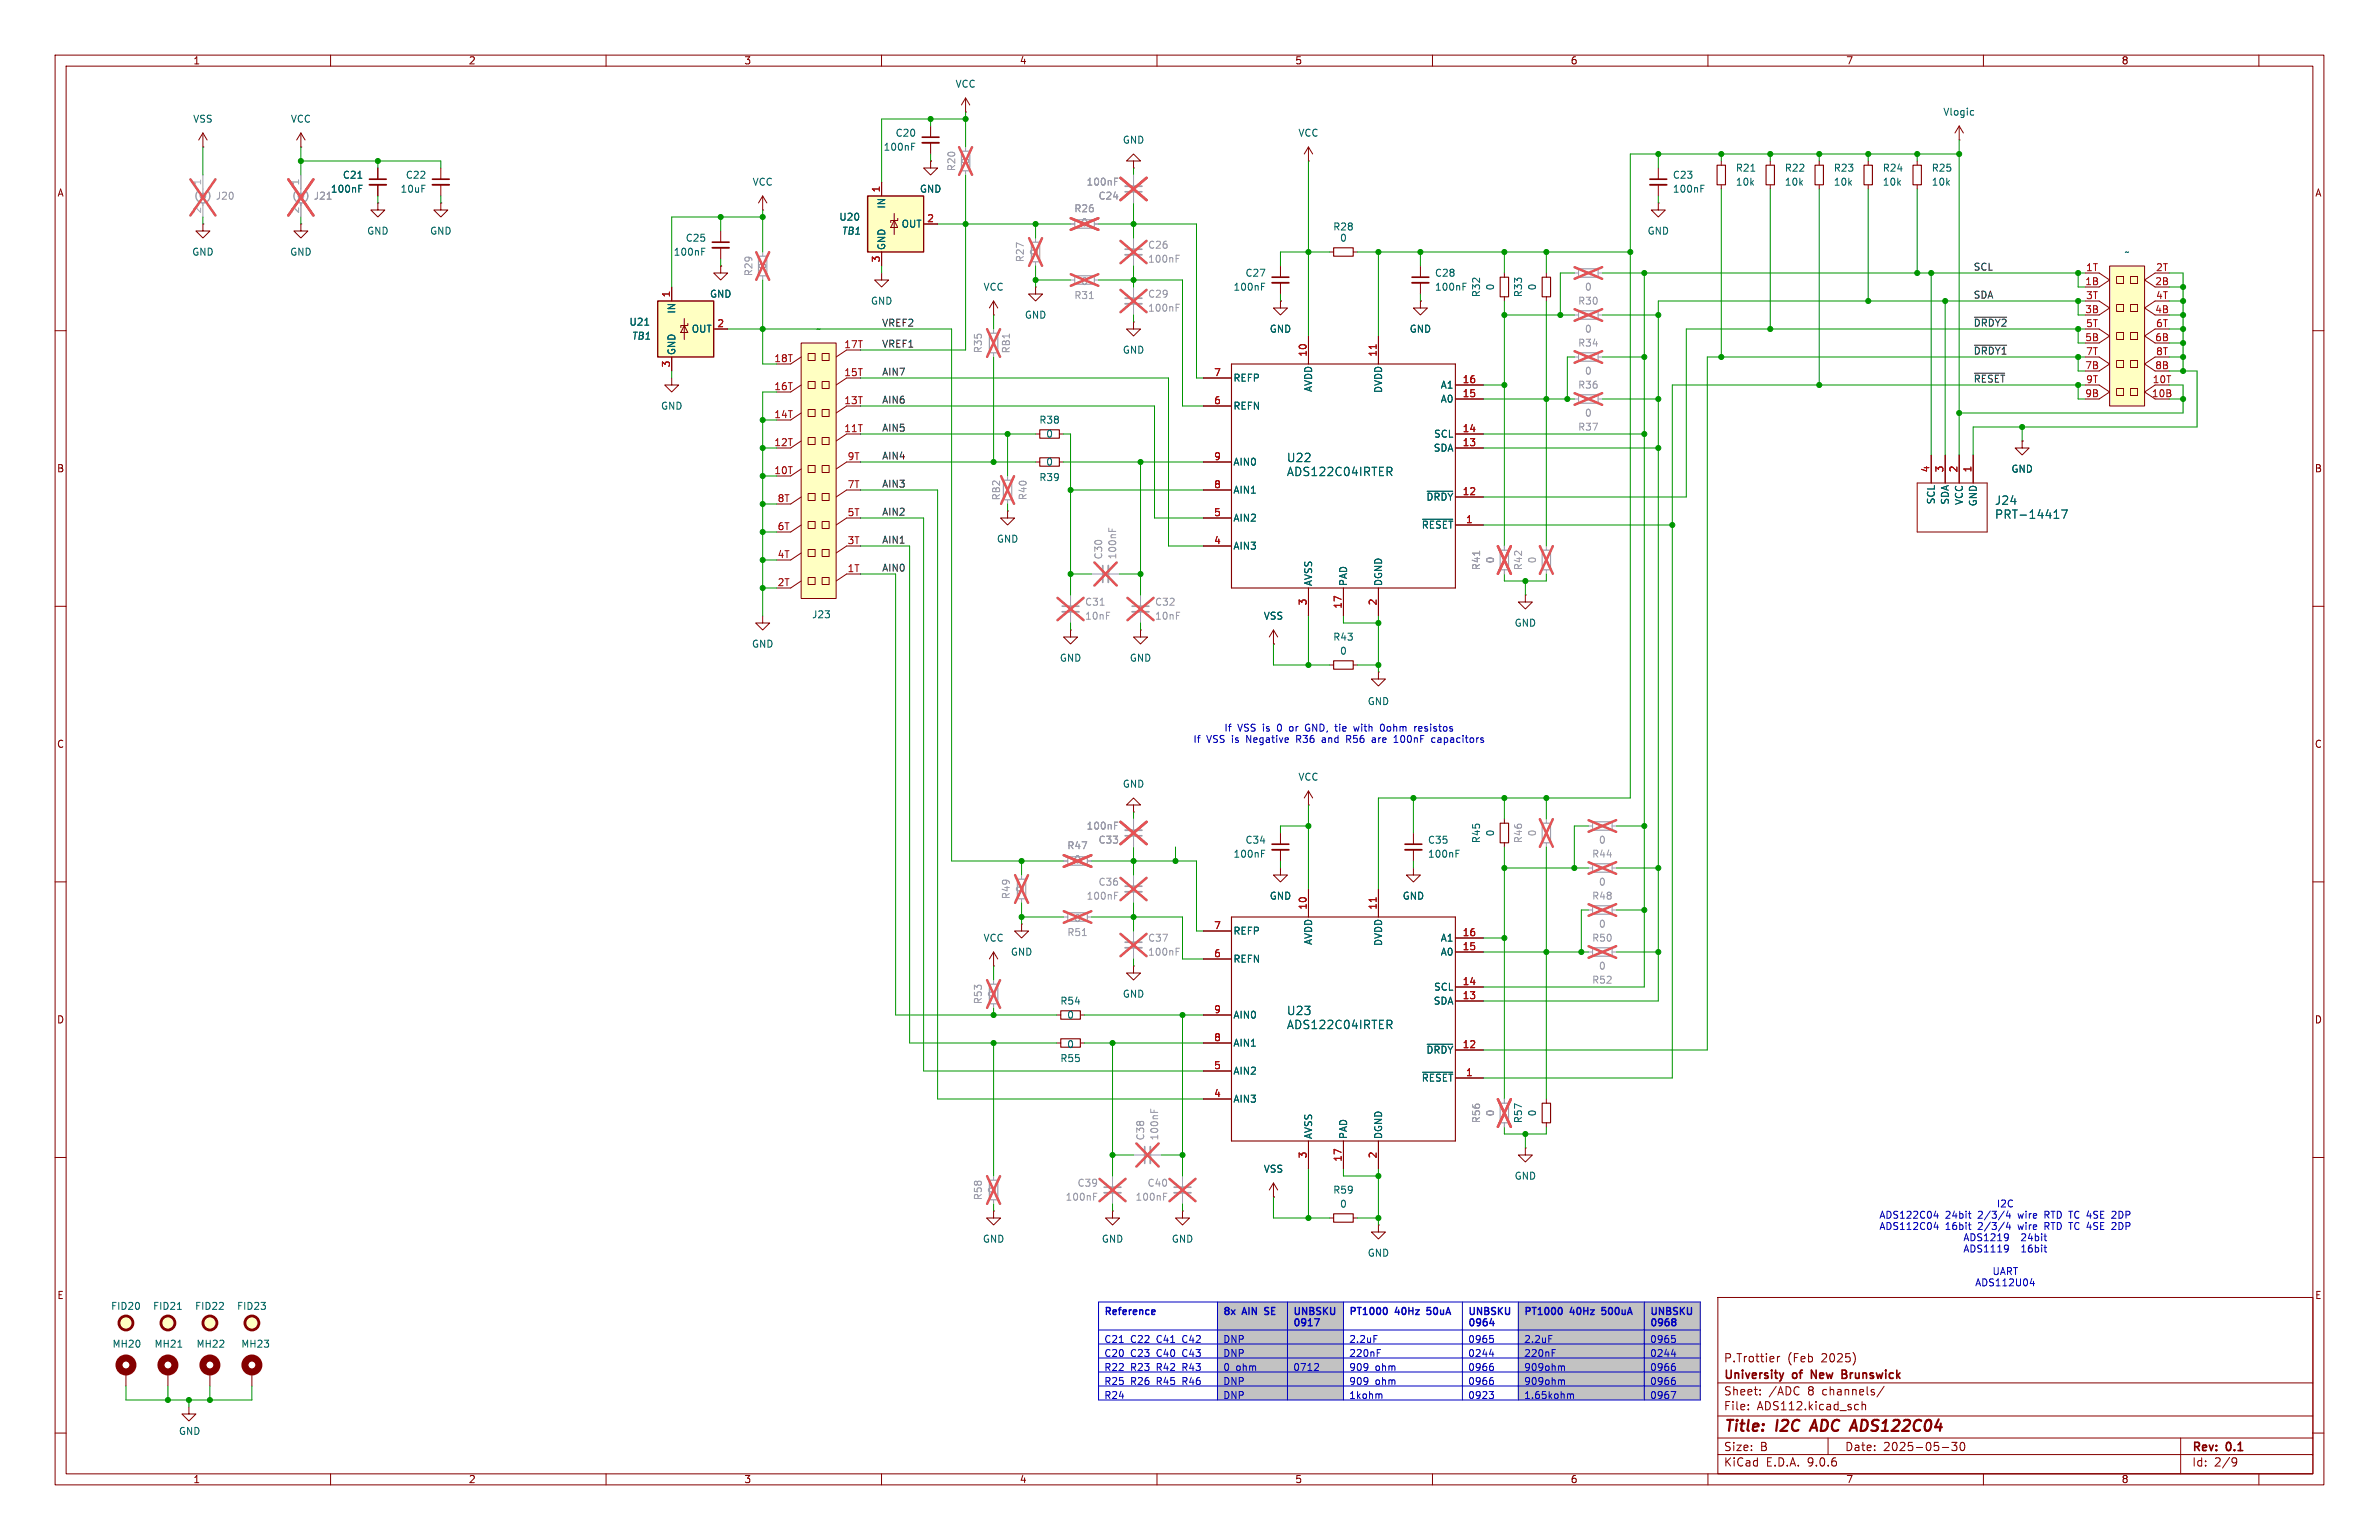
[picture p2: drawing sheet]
<svg xmlns="http://www.w3.org/2000/svg" width="432mm" height="279mm" viewBox="0 0 432 279" stroke-linecap="round" stroke-linejoin="round" font-family="sans-serif">
<defs><g id="words">
<g font-size="2.8" fill="#840000">
<text x="312.8" y="260.3">Title:</text>
<text x="322.5" y="260.3">I2C</text>
<text x="329.6" y="260.3">ADC ADS122C04</text>
</g>
<g font-size="2.1" fill="#006464">
<text x="233.5" y="84">U22</text>
<text x="233.5" y="86.6">ADS122C04IRTER</text>
<text x="362" y="91.8">J24</text>
<text x="362" y="94.3">PRT-14417</text>
<text x="233.5" y="184.4">U23</text>
<text x="233.5" y="186.9">ADS122C04IRTER</text>
</g>
<g font-size="2.1" fill="#840000">
<text x="312.8" y="250.6">University</text>
<text x="312.8" y="247.4">P.Trottier</text>
<text x="324.4" y="247.4">(Feb</text>
<text x="325.5" y="250.6">of</text>
<text x="329.4" y="250.6">New</text>
<text x="330.6" y="247.4">2025)</text>
<text x="335.6" y="250.6">Brunswick</text>
<text x="312.8" y="256.1">File:</text>
<text x="312.8" y="253.4">Sheet:</text>
<text x="318.9" y="256.1">ADS112.kicad_sch</text>
<text x="321" y="253.4">/ADC</text>
<text x="328.2" y="253.4">8</text>
<text x="330.9" y="253.4">channels/</text>
<text x="312.8" y="263.5">Size:</text>
<text x="319.5" y="263.5">B</text>
<text x="334.8" y="263.5">Date:</text>
<text x="341.8" y="263.5">2025-05-30</text>
<text x="397.8" y="263.7">Rev:</text>
<text x="404.2" y="263.7">0.1</text>
<text x="312.8" y="266.3">KiCad</text>
<text x="320.5" y="266.3">E.D.A.</text>
<text x="328.1" y="266.3">9.0.6</text>
<text x="397.8" y="266.3">Id:</text>
<text x="401.9" y="266.3">2/9</text>
</g>
<g font-size="1.8" fill="#840000">
<text x="35" y="11.9">1</text>
<text x="85" y="11.9">2</text>
<text x="135" y="11.9">3</text>
<text x="185" y="11.9">4</text>
<text x="235" y="11.9">5</text>
<text x="285" y="11.9">6</text>
<text x="335" y="11.9">7</text>
<text x="385" y="11.9">8</text>
<text x="10.3" y="35.9">A</text>
<text x="420.1" y="35.9">A</text>
<text x="10.3" y="85.9">B</text>
<text x="420.1" y="85.9">B</text>
<text x="10.3" y="135.9">C</text>
<text x="420.1" y="135.9">C</text>
<text x="10.3" y="185.9">D</text>
<text x="420.1" y="185.9">D</text>
<text x="10.3" y="235.9">E</text>
<text x="420.1" y="235.9">E</text>
<text x="35" y="269.3">1</text>
<text x="85" y="269.3">2</text>
<text x="135" y="269.3">3</text>
<text x="185" y="269.3">4</text>
<text x="235" y="269.3">5</text>
<text x="285" y="269.3">6</text>
<text x="335" y="269.3">7</text>
<text x="385" y="269.3">8</text>
</g>
<g font-size="1.8" fill="#006464">
<text x="173.3" y="16.1">VCC</text>
<text x="35" y="22.5">VSS</text>
<text x="52.7" y="22.5">VCC</text>
<text x="352.6" y="21.2">Vlogic</text>
<text x="160.3" y="27.5">100nF</text>
<text x="162.5" y="25">C20</text>
<text x="203.7" y="26.3">GND</text>
<text x="235.6" y="25">VCC</text>
<text x="60" y="35.2">100nF</text>
<text x="62.1" y="32.6">C21</text>
<text x="72.6" y="35.2">10uF</text>
<text x="73.6" y="32.6">C22</text>
<text x="136.5" y="33.9">VCC</text>
<text x="166.9" y="35.2">GND</text>
<text x="303.5" y="35.2">100nF</text>
<text x="303.5" y="32.6">C23</text>
<text x="315" y="33.9">10k</text>
<text x="315" y="31.3">R21</text>
<text x="323.9" y="33.9">10k</text>
<text x="323.9" y="31.3">R22</text>
<text x="332.7" y="33.9">10k</text>
<text x="332.7" y="31.3">R23</text>
<text x="341.6" y="33.9">10k</text>
<text x="341.6" y="31.3">R24</text>
<text x="350.5" y="33.9">10k</text>
<text x="350.5" y="31.3">R25</text>
<text x="152.2" y="40.2">U20</text>
<text x="160.9" y="38" transform="rotate(-90 160.9 38)">IN</text>
<text x="163.6" y="41.5">OUT</text>
<text x="34.8" y="46.6">GND</text>
<text x="52.6" y="46.6">GND</text>
<text x="66.5" y="42.8">GND</text>
<text x="78" y="42.8">GND</text>
<text x="122.2" y="46.6">100nF</text>
<text x="124.4" y="44">C25</text>
<text x="152.7" y="42.8">TB1</text>
<text x="160.9" y="45.5" transform="rotate(-90 160.9 45.5)">GND</text>
<text x="241.9" y="42">R28</text>
<text x="243.1" y="44">0</text>
<text x="299" y="42.8">GND</text>
<text x="385.5" y="46.6">~</text>
<text x="178.4" y="52.9">VCC</text>
<text x="223.8" y="52.9">100nF</text>
<text x="226" y="50.4">C27</text>
<text x="260.4" y="52.9">100nF</text>
<text x="260.4" y="50.4">C28</text>
<text x="271.4" y="52.8" transform="rotate(-90 271.4 52.8)">0</text>
<text x="279" y="52.8" transform="rotate(-90 279 52.8)">0</text>
<text x="114.1" y="59.3">U21</text>
<text x="122.8" y="57" transform="rotate(-90 122.8 57)">IN</text>
<text x="128.8" y="54.2">GND</text>
<text x="158" y="55.5">GND</text>
<text x="185.9" y="58">GND</text>
<text x="268.8" y="54" transform="rotate(-90 268.8 54)">R32</text>
<text x="276.5" y="54" transform="rotate(-90 276.5 54)">R33</text>
<text x="114.6" y="61.8">TB1</text>
<text x="122.8" y="64.5" transform="rotate(-90 122.8 64.5)">GND</text>
<text x="125.5" y="60.6">OUT</text>
<text x="148" y="60.6">~</text>
<text x="203.7" y="64.4">GND</text>
<text x="230.4" y="60.6">GND</text>
<text x="255.8" y="60.6">GND</text>
<text x="223.8" y="69.4">REFP</text>
<text x="238.4" y="71.2" transform="rotate(-90 238.4 71.2)">AVDD</text>
<text x="251.1" y="71.4" transform="rotate(-90 251.1 71.4)">DVDD</text>
<text x="261.4" y="70.7">A1</text>
<text x="119.9" y="74.5">GND</text>
<text x="188.6" y="77.1">R38</text>
<text x="223.8" y="74.5">REFN</text>
<text x="261.4" y="73.3">A0</text>
<text x="189.8" y="79.6">0</text>
<text x="260.1" y="82.1">SDA</text>
<text x="260.2" y="79.6">SCL</text>
<text x="188.6" y="87.5">R39</text>
<text x="189.8" y="84.7">0</text>
<text x="223.8" y="84.7">AIN0</text>
<text x="223.8" y="89.8">AIN1</text>
<text x="365" y="86">GND</text>
<text x="223.8" y="94.8">AIN2</text>
<text x="258.8" y="91">~{DRDY}</text>
<text x="351.4" y="91.6" transform="rotate(-90 351.4 91.6)">SCL</text>
<text x="353.9" y="91.7" transform="rotate(-90 353.9 91.7)">SDA</text>
<text x="356.5" y="91.7" transform="rotate(-90 356.5 91.7)">VCC</text>
<text x="359" y="92" transform="rotate(-90 359 92)">GND</text>
<text x="180.8" y="98.7">GND</text>
<text x="223.8" y="99.9">AIN3</text>
<text x="258" y="96.1">~{RESET}</text>
<text x="238.4" y="106.4" transform="rotate(-90 238.4 106.4)">AVSS</text>
<text x="244.7" y="106.4" transform="rotate(-90 244.7 106.4)">PAD</text>
<text x="251.1" y="106.4" transform="rotate(-90 251.1 106.4)">DGND</text>
<text x="147.3" y="112.4">J23</text>
<text x="229.3" y="112.6">VSS</text>
<text x="274.8" y="113.9">GND</text>
<text x="136.4" y="117.7">GND</text>
<text x="241.9" y="116.4">R43</text>
<text x="243.1" y="119">0</text>
<text x="192.3" y="120.2">GND</text>
<text x="205" y="120.2">GND</text>
<text x="248.2" y="128.1">GND</text>
<text x="203.7" y="143.1">GND</text>
<text x="235.6" y="141.8">VCC</text>
<text x="223.8" y="155.8">100nF</text>
<text x="226" y="153.3">C34</text>
<text x="259.1" y="155.8">100nF</text>
<text x="259.1" y="153.3">C35</text>
<text x="268.8" y="153.1" transform="rotate(-90 268.8 153.1)">R45</text>
<text x="271.4" y="151.8" transform="rotate(-90 271.4 151.8)">0</text>
<text x="230.4" y="163.4">GND</text>
<text x="254.5" y="163.4">GND</text>
<text x="178.4" y="171">VCC</text>
<text x="183.4" y="173.6">GND</text>
<text x="223.8" y="169.8">REFP</text>
<text x="238.4" y="171.5" transform="rotate(-90 238.4 171.5)">AVDD</text>
<text x="251.1" y="171.7" transform="rotate(-90 251.1 171.7)">DVDD</text>
<text x="261.4" y="171">A1</text>
<text x="261.4" y="173.6">A0</text>
<text x="223.8" y="174.9">REFN</text>
<text x="260.2" y="179.9">SCL</text>
<text x="192.4" y="182.5">R54</text>
<text x="193.6" y="185">0</text>
<text x="203.7" y="181.2">GND</text>
<text x="223.8" y="185">AIN0</text>
<text x="260.1" y="182.5">SDA</text>
<text x="193.6" y="190.3">0</text>
<text x="223.8" y="190.1">AIN1</text>
<text x="258.8" y="191.4">~{DRDY}</text>
<text x="192.4" y="192.9">R55</text>
<text x="223.8" y="195.2">AIN2</text>
<text x="258" y="196.4">~{RESET}</text>
<text x="223.8" y="200.3">AIN3</text>
<text x="276.5" y="203.9" transform="rotate(-90 276.5 203.9)">R57</text>
<text x="279" y="202.6" transform="rotate(-90 279 202.6)">0</text>
<text x="238.4" y="206.8" transform="rotate(-90 238.4 206.8)">AVSS</text>
<text x="244.7" y="206.8" transform="rotate(-90 244.7 206.8)">PAD</text>
<text x="251.1" y="206.8" transform="rotate(-90 251.1 206.8)">DGND</text>
<text x="229.3" y="213">VSS</text>
<text x="274.8" y="214.2">GND</text>
<text x="241.9" y="216.8">R59</text>
<text x="243.1" y="219.3">0</text>
<text x="178.3" y="225.7">GND</text>
<text x="199.9" y="225.7">GND</text>
<text x="212.6" y="225.7">GND</text>
<text x="248.2" y="228.2">GND</text>
<text x="20.1" y="237.8">FID20</text>
<text x="27.7" y="237.8">FID21</text>
<text x="35.3" y="237.8">FID22</text>
<text x="42.9" y="237.8">FID23</text>
<text x="20.3" y="244.7">MH20</text>
<text x="27.9" y="244.7">MH21</text>
<text x="35.6" y="244.7">MH22</text>
<text x="43.7" y="244.7">MH23</text>
<text x="32.4" y="260.5">GND</text>
</g>
<g font-size="1.8" fill="#989898">
<text x="176.1" y="29.9" transform="rotate(-90 176.1 29.9)">0</text>
<text x="173.6" y="31.2" transform="rotate(-90 173.6 31.2)">R20</text>
<text x="197.1" y="33.9">100nF</text>
<text x="39.1" y="36.4">J20</text>
<text x="56.9" y="36.4">J21</text>
<text x="194.9" y="38.7">R26</text>
<text x="196.1" y="41.2">0</text>
<text x="199.3" y="36.4">C24</text>
<text x="186" y="47.7" transform="rotate(-90 186 47.7)">R27</text>
<text x="188.6" y="46.4" transform="rotate(-90 188.6 46.4)">0</text>
<text x="208.3" y="47.9">100nF</text>
<text x="208.3" y="45.3">C26</text>
<text x="136.8" y="50.2" transform="rotate(-90 136.8 50.2)">R29</text>
<text x="139.3" y="49" transform="rotate(-90 139.3 49)">0</text>
<text x="196.1" y="51.9">0</text>
<text x="287.6" y="52.9">0</text>
<text x="194.9" y="54.5">R31</text>
<text x="208.3" y="56.7">100nF</text>
<text x="208.3" y="54.2">C29</text>
<text x="286.3" y="55.5">R30</text>
<text x="178.4" y="64.2" transform="rotate(-90 178.4 64.2)">R35</text>
<text x="183.5" y="64.2" transform="rotate(-90 183.5 64.2)">RB1</text>
<text x="286.3" y="63.1">R34</text>
<text x="287.6" y="60.6">0</text>
<text x="286.3" y="70.7">R36</text>
<text x="287.6" y="68.2">0</text>
<text x="287.6" y="75.8">0</text>
<text x="286.3" y="78.3">R37</text>
<text x="181.7" y="90.9" transform="rotate(-90 181.7 90.9)">RB2</text>
<text x="186.5" y="90.8" transform="rotate(-90 186.5 90.8)">R40</text>
<text x="200.3" y="101.6" transform="rotate(-90 200.3 101.6)">C30</text>
<text x="202.8" y="101.6" transform="rotate(-90 202.8 101.6)">100nF</text>
<text x="268.8" y="103.5" transform="rotate(-90 268.8 103.5)">R41</text>
<text x="271.4" y="102.3" transform="rotate(-90 271.4 102.3)">0</text>
<text x="276.5" y="103.5" transform="rotate(-90 276.5 103.5)">R42</text>
<text x="279" y="102.3" transform="rotate(-90 279 102.3)">0</text>
<text x="196.9" y="110.1">C31</text>
<text x="196.9" y="112.6">10nF</text>
<text x="209.6" y="110.1">C32</text>
<text x="209.6" y="112.6">10nF</text>
<text x="193.6" y="154.3">R47</text>
<text x="197.1" y="150.7">100nF</text>
<text x="199.3" y="153.3">C33</text>
<text x="276.5" y="153.1" transform="rotate(-90 276.5 153.1)">R46</text>
<text x="279" y="151.8" transform="rotate(-90 279 151.8)">0</text>
<text x="288.9" y="155.8">R44</text>
<text x="290.1" y="153.3">0</text>
<text x="186" y="162" transform="rotate(-90 186 162)">0</text>
<text x="194.9" y="156.8">0</text>
<text x="199.3" y="160.9">C36</text>
<text x="290.1" y="160.9">0</text>
<text x="183.5" y="163.2" transform="rotate(-90 183.5 163.2)">R49</text>
<text x="194.9" y="167.5">0</text>
<text x="197.1" y="163.4">100nF</text>
<text x="288.9" y="163.4">R48</text>
<text x="193.6" y="170">R51</text>
<text x="208.3" y="173.6">100nF</text>
<text x="208.3" y="171">C37</text>
<text x="288.9" y="171">R50</text>
<text x="290.1" y="168.5">0</text>
<text x="288.9" y="178.7">R52</text>
<text x="290.1" y="176.1">0</text>
<text x="178.4" y="182.3" transform="rotate(-90 178.4 182.3)">R53</text>
<text x="180.9" y="181" transform="rotate(-90 180.9 181)">0</text>
<text x="268.8" y="203.9" transform="rotate(-90 268.8 203.9)">R56</text>
<text x="271.4" y="202.6" transform="rotate(-90 271.4 202.6)">0</text>
<text x="207.9" y="207" transform="rotate(-90 207.9 207)">C38</text>
<text x="210.4" y="207" transform="rotate(-90 210.4 207)">100nF</text>
<text x="195.5" y="215.5">C39</text>
<text x="208.2" y="215.5">C40</text>
<text x="178.4" y="217.8" transform="rotate(-90 178.4 217.8)">R58</text>
<text x="180.9" y="216.6" transform="rotate(-90 180.9 216.6)">0</text>
<text x="193.3" y="218">100nF</text>
<text x="206" y="218">100nF</text>
</g>
<g font-size="1.8" fill="#aaa">
<text x="36.6" y="33.7" transform="rotate(-90 36.6 33.7)">1</text>
<text x="54.4" y="33.7" transform="rotate(-90 54.4 33.7)">1</text>
<text x="36.6" y="38.8" transform="rotate(-90 36.6 38.8)">2</text>
<text x="54.4" y="38.8" transform="rotate(-90 54.4 38.8)">2</text>
</g>
<g font-size="1.8" fill="#a90000">
<text x="159.8" y="35" transform="rotate(-90 159.8 35)">1</text>
<text x="168.2" y="40.4">2</text>
<text x="159.8" y="47.7" transform="rotate(-90 159.8 47.7)">3</text>
<text x="378.4" y="51.8">1B</text>
<text x="378.5" y="49.3">1T</text>
<text x="391.1" y="51.8">2B</text>
<text x="391.2" y="49.3">2T</text>
<text x="121.7" y="54" transform="rotate(-90 121.7 54)">1</text>
<text x="130.1" y="59.4">2</text>
<text x="378.4" y="56.9">3B</text>
<text x="378.5" y="54.4">3T</text>
<text x="378.5" y="59.4">5T</text>
<text x="391.1" y="56.9">4B</text>
<text x="391.2" y="54.4">4T</text>
<text x="391.2" y="59.4">6T</text>
<text x="140.4" y="65.8">18T</text>
<text x="153.1" y="63.2">17T</text>
<text x="237.2" y="64.8" transform="rotate(-90 237.2 64.8)">10</text>
<text x="249.9" y="64.8" transform="rotate(-90 249.9 64.8)">11</text>
<text x="378.4" y="62">5B</text>
<text x="378.5" y="64.5">7T</text>
<text x="391.1" y="62">6B</text>
<text x="391.2" y="64.5">8T</text>
<text x="121.7" y="66.7" transform="rotate(-90 121.7 66.7)">3</text>
<text x="140.4" y="70.9">16T</text>
<text x="153.1" y="68.3">15T</text>
<text x="220.3" y="68.3">7</text>
<text x="265.4" y="69.6">16</text>
<text x="378.4" y="67.1">7B</text>
<text x="378.5" y="69.6">9T</text>
<text x="390.6" y="69.6">10T</text>
<text x="391.1" y="67.1">8B</text>
<text x="140.4" y="75.9">14T</text>
<text x="153.1" y="73.4">13T</text>
<text x="220.3" y="73.4">6</text>
<text x="265.4" y="72.1">15</text>
<text x="378.4" y="72.1">9B</text>
<text x="390.5" y="72.1">10B</text>
<text x="140.4" y="81">12T</text>
<text x="153.1" y="78.5">11T</text>
<text x="153.7" y="83.6">9T</text>
<text x="220.3" y="83.6">9</text>
<text x="265.4" y="78.5">14</text>
<text x="265.4" y="81">13</text>
<text x="140.4" y="86.1">10T</text>
<text x="153.7" y="88.6">7T</text>
<text x="220.3" y="88.6">8</text>
<text x="265.4" y="89.9">12</text>
<text x="350.3" y="85.8" transform="rotate(-90 350.3 85.8)">4</text>
<text x="352.8" y="85.8" transform="rotate(-90 352.8 85.8)">3</text>
<text x="355.3" y="85.8" transform="rotate(-90 355.3 85.8)">2</text>
<text x="357.9" y="85.8" transform="rotate(-90 357.9 85.8)">1</text>
<text x="141" y="91.2">8T</text>
<text x="153.7" y="93.7">5T</text>
<text x="220.3" y="93.7">5</text>
<text x="266" y="95">1</text>
<text x="141" y="101.3">4T</text>
<text x="141" y="96.3">6T</text>
<text x="153.7" y="98.8">3T</text>
<text x="220.3" y="98.8">4</text>
<text x="141" y="106.4">2T</text>
<text x="153.7" y="103.9">1T</text>
<text x="237.2" y="109.9" transform="rotate(-90 237.2 109.9)">3</text>
<text x="243.6" y="110.5" transform="rotate(-90 243.6 110.5)">17</text>
<text x="249.9" y="109.9" transform="rotate(-90 249.9 109.9)">2</text>
<text x="237.2" y="165.1" transform="rotate(-90 237.2 165.1)">10</text>
<text x="249.9" y="165.1" transform="rotate(-90 249.9 165.1)">11</text>
<text x="220.3" y="168.7">7</text>
<text x="220.3" y="173.7">6</text>
<text x="265.4" y="169.9">16</text>
<text x="265.4" y="172.5">15</text>
<text x="265.4" y="178.8">14</text>
<text x="220.3" y="183.9">9</text>
<text x="265.4" y="181.4">13</text>
<text x="220.3" y="189">8</text>
<text x="265.4" y="190.2">12</text>
<text x="220.3" y="194.1">5</text>
<text x="266" y="195.3">1</text>
<text x="220.3" y="199.1">4</text>
<text x="237.2" y="210.3" transform="rotate(-90 237.2 210.3)">3</text>
<text x="243.6" y="210.9" transform="rotate(-90 243.6 210.9)">17</text>
<text x="249.9" y="210.3" transform="rotate(-90 249.9 210.3)">2</text>
</g>
<g font-size="1.8" fill="#0f0f0f">
<text x="358.1" y="49.2">SCL</text>
<text x="160" y="59.3">VREF2</text>
<text x="358.1" y="54.3">SDA</text>
<text x="358.1" y="59.3">~{DRDY2}</text>
<text x="160" y="63.2">VREF1</text>
<text x="358.1" y="64.4">~{DRDY1}</text>
<text x="160" y="68.2">AIN7</text>
<text x="358.1" y="69.5">~{RESET}</text>
<text x="160" y="73.3">AIN6</text>
<text x="160" y="83.5">AIN4</text>
<text x="160" y="78.4">AIN5</text>
<text x="160" y="88.6">AIN3</text>
<text x="160" y="93.6">AIN2</text>
<text x="160" y="98.7">AIN1</text>
<text x="160" y="103.8">AIN0</text>
</g>
<g font-size="1.8" fill="#0000c2">
<text x="216.5" y="135">If</text>
<text x="219" y="135">VSS is</text>
<text x="222.1" y="132.9">If</text>
<text x="224.6" y="132.9">VSS is</text>
<text x="226.5" y="135">Negative</text>
<text x="232.1" y="132.9">0</text>
<text x="234.5" y="132.9">or</text>
<text x="235.8" y="135">R36</text>
<text x="237.6" y="132.9">GND, tie</text>
<text x="240.6" y="135">and</text>
<text x="245.3" y="135">R56</text>
<text x="246.8" y="132.9">with</text>
<text x="250.1" y="135">are</text>
<text x="251.8" y="132.9">0ohm</text>
<text x="254.3" y="135">100nF</text>
<text x="258.2" y="132.9">resistos</text>
<text x="261.3" y="135">capacitors</text>
<text x="341" y="221.3">ADS122C04</text>
<text x="353.1" y="221.3">24bit</text>
<text x="359.1" y="221.3">2/3/4</text>
<text x="362.3" y="219.3">I2C</text>
<text x="366.6" y="221.3">wire</text>
<text x="371.6" y="221.3">RTD TC 4SE</text>
<text x="384.4" y="221.3">2DP</text>
<text x="341" y="223.4">ADS112C04</text>
<text x="353.1" y="223.4">16bit</text>
<text x="356.3" y="225.4">ADS1219</text>
<text x="356.3" y="227.4">ADS1119</text>
<text x="359.1" y="223.4">2/3/4</text>
<text x="366.6" y="223.4">wire</text>
<text x="367" y="225.4">24bit</text>
<text x="367" y="227.4">16bit</text>
<text x="371.6" y="223.4">RTD TC 4SE</text>
<text x="384.4" y="223.4">2DP</text>
<text x="358.4" y="233.6">ADS112U04</text>
<text x="361.6" y="231.5">UART</text>
<text x="200.3" y="239.2">Reference</text>
<text x="221.9" y="239.2">8x</text>
<text x="230.1" y="239.2">SE</text>
<text x="234.6" y="239.2">UNBSKU</text>
<text x="244.8" y="239.2">PT1000</text>
<text x="253.3" y="239.2">40Hz</text>
<text x="259.6" y="239.2">50uA</text>
<text x="266.4" y="239.2">UNBSKU</text>
<text x="276.5" y="239.2">PT1000</text>
<text x="285.1" y="239.2">40Hz</text>
<text x="291.3" y="239.2">500uA</text>
<text x="299.4" y="239.2">UNBSKU</text>
<text x="200.3" y="244">C21</text>
<text x="205.2" y="244">C22</text>
<text x="210.1" y="244">C41</text>
<text x="214.9" y="244">C42</text>
<text x="221.9" y="244">DNP</text>
<text x="234.6" y="241.2">0917</text>
<text x="244.8" y="244">2.2uF</text>
<text x="266.4" y="241.2">0964</text>
<text x="266.4" y="244">0965</text>
<text x="276.5" y="244">2.2uF</text>
<text x="299.4" y="241.2">0968</text>
<text x="299.4" y="244">0965</text>
<text x="200.3" y="246.5">C20</text>
<text x="200.3" y="249.1">R22</text>
<text x="200.3" y="251.6">R25</text>
<text x="205.2" y="246.5">C23</text>
<text x="205.2" y="249.1">R23</text>
<text x="205.2" y="251.6">R26</text>
<text x="210.1" y="246.5">C40</text>
<text x="210.1" y="249.1">R42</text>
<text x="210.1" y="251.6">R45</text>
<text x="214.9" y="246.5">C43</text>
<text x="214.9" y="249.1">R43</text>
<text x="214.9" y="251.6">R46</text>
<text x="221.9" y="246.5">DNP</text>
<text x="221.9" y="249.1">0</text>
<text x="221.9" y="251.6">DNP</text>
<text x="224.3" y="249.1">ohm</text>
<text x="234.6" y="249.1">0712</text>
<text x="244.8" y="246.5">220nF</text>
<text x="244.8" y="249.1">909</text>
<text x="244.8" y="251.6">909</text>
<text x="249.6" y="249.1">ohm</text>
<text x="249.6" y="251.6">ohm</text>
<text x="266.4" y="246.5">0244</text>
<text x="266.4" y="249.1">0966</text>
<text x="266.4" y="251.6">0966</text>
<text x="276.5" y="246.5">220nF</text>
<text x="276.5" y="249.1">909ohm</text>
<text x="276.5" y="251.6">909ohm</text>
<text x="299.4" y="246.5">0244</text>
<text x="299.4" y="249.1">0966</text>
<text x="299.4" y="251.6">0966</text>
<text x="200.3" y="254.1">R24</text>
<text x="221.9" y="254.1">DNP</text>
<text x="244.8" y="254.1">1kohm</text>
<text x="266.4" y="254.1">0923</text>
<text x="276.5" y="254.1">1.65kohm</text>
<text x="299.4" y="254.1">0967</text>
</g>
</g></defs>
<g fill="none" stroke="#840000" stroke-width=".18">
<path d="M10 10h411.8v259.4h-411.8zM12 12h407.8v255.4h-407.8zM60 10v2M110 10v2M160 10v2M210 10v2M260 10v2M310 10v2M360 10v2M410 10v2M10 60h2M419.8 60h2"/>
<path d="M10 110h2M419.8 110h2M10 160h2M419.8 160h2M10 210h2M419.8 210h2M311.8 235.4h108v32h-108zM10 260h2M311.8 256.9h108M311.8 250.9h108M317.3 255.6v.2M317.3 254.9v.1"/>
<path d="M319.5 252.9v.2M319.5 252.2v.1M322.6 246.1v1M323 246.1l-.2 .1-.2 .2M336.5 245.7l.3 .7-.3 1M336.9 254.8l.4 .1M337.3 255.7l-.4 .1M338 254.9l.2-.1 .3 .1 .1 .9M338 254.3v1.5M342 251.5l-1.3 1.9M419.8 260h2M60 267.4v2"/>
<path d="M110 267.4v2M160 267.4v2M210 267.4v2M260 267.4v2M310 267.4v2M311.8 263.9h108M311.8 260.9h108M331.8 260.9v3M352.5 262.6h1.2M354.3 261.7h.9l-.5 .6 .4 .1v.6l-.2 .2h-.4l-.2-.2M355.9 261.8l.2-.1a.8 .8 0 0 1 .5 .7 .8 .8 0 0 1-.5 .8l-.2-.2-.1-.4zM360 267.4v2"/>
<path d="M395.8 260.9v6.5M405.4 264.5l.5 .1a.99 .99 0 0 1-.4 1.4h-.2M406 265.1l-.3 .3h-.3M410 267.4v2"/>
</g>
<path d="M329.4 257.6l-.9 2" fill="none" stroke="#840000" stroke-width=".4"/>
<path d="M323.7 249.1l-.3 1M328.8 250.1v-1.5l.8 1.5M334.4 248.6h.5l.2 .1M334.4 249.3h.5M334.9 249.3l.2 .1M335.1 250l-.7 .1M335.1 249.1l-.2 .2" fill="none" stroke="#840000" stroke-width=".3"/>
<g fill="#c2c2c2">
<path d="M221 236.2h12.7v5.1h-12.7z"/>
<path d="M233.7 236.2h10.1v5.1h-10.1z"/>
<path d="M275.6 236.2h22.8v5.1h-22.8z"/>
<path d="M298.4 236.2h10.2v5.1h-10.2z"/>
<path d="M221 241.3h12.7v2.5h-12.7z"/>
<path d="M233.7 241.3h10.1v2.5h-10.1z"/>
<path d="M275.6 241.3h22.8v2.5h-22.8z"/>
<path d="M298.4 241.3h10.2v2.5h-10.2z"/>
<path d="M221 243.8h12.7v2.6h-12.7z"/>
<path d="M233.7 243.8h10.1v2.6h-10.1z"/>
<path d="M275.6 243.8h22.8v2.6h-22.8z"/>
<path d="M298.4 243.8h10.2v2.6h-10.2z"/>
<path d="M221 246.4h12.7v2.5h-12.7z"/>
<path d="M233.7 246.4h10.1v2.5h-10.1z"/>
<path d="M275.6 246.4h22.8v2.5h-22.8z"/>
<path d="M298.4 246.4h10.2v2.5h-10.2z"/>
<path d="M221 248.9h12.7v2.6h-12.7z"/>
<path d="M233.7 248.9h10.1v2.6h-10.1z"/>
<path d="M275.6 248.9h22.8v2.6h-22.8z"/>
<path d="M298.4 248.9h10.2v2.6h-10.2z"/>
<path d="M221 251.5h12.7v2.5h-12.7z"/>
<path d="M233.7 251.5h10.1v2.5h-10.1z"/>
<path d="M275.6 251.5h22.8v2.5h-22.8z"/>
<path d="M298.4 251.5h10.2v2.5h-10.2z"/>
</g>
<path d="M204.2 54.1h3.1M192.8 110h3M200.2 102.6v3.1M205.5 110h3M204.2 151.6h3.1M204.2 160.8h3.1" fill="none" stroke="#a1a1a1" stroke-width=".3"/>
<path d="M204.2 55.1h3.1M192.8 111h3M201.2 102.6v3.1M205.5 111h3M204.2 150.6h3.1M204.2 161.8h3.1" fill="none" stroke="#a1a1a1" stroke-width=".33"/>
<g fill="none" stroke="#a1a1a1" stroke-width=".18">
<path d="M36.8 31.8v3.8M36.8 36.8v2.6M54.6 31.8v3.8M54.6 36.8v2.6M194.3 50.8h.8M198.6 50.8h.8M205.7 52.1v2M205.7 55.1v2.1M285.7 57.2h.8M285.7 49.5h.8M290.1 57.2h.7M290.1 49.5h.7"/>
<path d="M285.7 72.4h.8M285.7 64.8h.8M290.1 72.4h.7M290.1 64.8h.7M273 99.1v.7M280.7 99.1v.7M194.3 108v2M194.3 111v2M198.1 104.1h2.1M201.2 104.1h2M207 108v2M207 111v2"/>
<path d="M273 103.4v.7M280.7 103.4v.7M185.4 158.8v.7M193 156.2h.8M197.4 156.2h.7M205.7 148.6v2M205.7 151.6v2.1M205.7 158.8v2M180.3 177.8v.8M185.4 163.1v.7M193 166.4h.8M197.4 166.4h.7"/>
<path d="M205.7 161.8v2M180.3 182.1v.8M273 199.4v.8M273 203.7v.8"/>
</g>
<g fill="none" stroke="#989898" stroke-width=".18">
<path d="M59.4 36.1h.7M197.7 54.2h.8M213.5 55.8h.4M213.5 55.2h.6M201.2 95.8v.6M201.9 96v.4M268.5 100v.7M199.7 109.8h.7M202.3 149.8h.4M202.3 149.2h.6M196.5 169.7h.7M202.3 162.5h.4"/>
<path d="M202.3 161.9h.6"/>
</g>
<g fill="none" stroke="#e65255" stroke-width=".46">
<path d="M34.6 32.5l4.5 6.6M39.1 32.5l-4.5 6.6M52.3 32.5l4.6 6.6M56.9 32.5l-4.6 6.6M194.3 49.7l5.1 2.2M199.4 49.7l-5.1 2.2M203.4 52.6l4.7 4M208.1 52.6l-4.7 4M285.8 56.1l5 2.1M285.8 48.5l5 2.1M290.8 56.1l-5 2.1M290.8 48.5l-5 2.1"/>
<path d="M285.8 71.3l5 2.1M285.8 63.7l5 2.1M290.8 71.3l-5 2.1M290.8 63.7l-5 2.1M271.9 99.1l2.3 5M274.2 99.1l-2.3 5M279.5 99.1l2.3 5M281.8 99.1l-2.3 5M191.9 108.5l4.8 4M196.7 108.5l-4.8 4M198.6 102l4.1 4.2M202.7 102l-4.1 4.2"/>
<path d="M204.6 108.5l4.8 4M209.4 108.5l-4.8 4M184.2 158.8l2.4 5M186.6 158.8l-2.4 5M193.1 155.2l5 2.1M198.1 155.2l-5 2.1M203.4 149.1l4.7 4M203.4 159.3l4.7 4M208.1 149.1l-4.7 4M208.1 159.3l-4.7 4M179.2 177.8l2.3 5M181.5 177.8l-2.3 5"/>
<path d="M193.1 165.3l5 2.1M198.1 165.3l-5 2.1M271.9 199.4l2.3 5M274.2 199.4l-2.3 5"/>
</g>
<g fill="none" stroke="#840000" stroke-width=".18">
<path d="M36.8 26.7h.1M36.8 24.1l-.7 1.3M36.8 24.1l.8 1.3M36.8 24.1v2.6M68.6 30.5v2M68.6 33.5v2.1M138.4 38.1h.1M138.4 35.6l-.7 1.2M138.4 35.6l.8 1.2M138.4 35.6v2.5M237.5 29.2h.1M237.5 26.7v2.5"/>
<path d="M237.5 26.7l-.8 1.2M237.5 26.7l.8 1.2M312.4 29.2v.8M312.4 33.5v.8M321.3 29.2v.8M321.3 33.5v.8M330.2 29.2v.8M330.2 33.5v.8M348 29.2v.8M348 33.5v.8M36.8 40.6v1.3h1.3l-1.3 1.3-1.2-1.3h1.2M36.8 40.6h.1"/>
<path d="M54.6 40.6v1.3h1.3l-1.3 1.3-1.3-1.3h1.3M54.6 40.6h.1M130.8 48.3v1.2h1.3l-1.3 1.3-1.3-1.3h1.3M130.8 48.3h.1M130.8 41.9v2M130.8 45v2M205.7 58.4v1.3h1.3l-1.3 1.3-1.2-1.3h1.2M205.7 58.4h.1M241.3 45.7h.8M245.6 45.7h.8M121.9 68.6v1.3h1.3l-1.3 1.2-1.3-1.2h1.3M218.4 68.6h5.1"/>
<path d="M218.4 73.7h5.1M237.5 61v5M250.2 61v5M264.2 69.9h5M264.2 72.4h5M264.2 78.7h5M182.9 92.7v1.3h1.2l-1.2 1.3-1.3-1.3h1.3M182.9 92.7h.1M218.4 83.8h5.1M218.4 88.9h5.1M218.4 94h5.1M218.4 99.1h5.1"/>
<path d="M264.2 81.3h5M264.2 90.2h5M264.2 95.3h5M194.3 114.3v1.3h1.3l-1.3 1.2-1.3-1.2h1.3M194.3 114.3h.1M207 114.3v1.3h-1.3l1.3 1.2 1.3-1.2h-1.3M207 114.3h.1M231.1 116.8h.1M231.1 114.3l-.7 1.3M231.1 114.3l.8 1.3M231.1 114.3v2.5M237.5 106.7v5.1"/>
<path d="M243.8 106.7v5.1M250.2 106.7v5.1M276.9 108v1.2h1.2l-1.2 1.3-1.3-1.3h1.3M276.9 108h.1M241.3 120.7h.8M245.6 120.7h.8M205.7 146.1h1.3l-1.3-1.3-1.2 1.3h1.2v1.2M205.7 147.3h.1M232.4 157.5v1.3h1.3l-1.3 1.2-1.3-1.2h1.3M256.5 157.5v1.3h-1.2l1.2 1.2 1.3-1.2h-1.3M180.3 175.3h.1M180.3 172.7l-.7 1.3"/>
<path d="M180.3 172.7l.8 1.3M180.3 172.7v2.6M185.4 167.6v1.3h1.3l-1.3 1.3-1.3-1.3h1.3M185.4 167.6h.1M218.4 168.9h5.1M218.4 174h5.1M237.5 161.3v5.1M250.2 161.3v5.1M264.2 170.2h5M264.2 172.7h5M264.2 179.1h5M191.8 189.2h.7"/>
<path d="M191.8 184.2h.7M196.1 189.2h.7M196.1 184.2h.7M218.4 189.2h5.1M218.4 184.2h5.1M218.4 194.3h5.1M218.4 199.4h5.1M264.2 181.6h5M264.2 190.5h5M264.2 195.6h5M280.7 199.4v.8M237.5 207v5.1"/>
<path d="M243.8 207v5.1M250.2 207v5.1M280.7 203.7v.8"/>
</g>
<path d="M67.1 32.5h3M129.3 43.9h3" fill="none" stroke="#840000" stroke-width=".3"/>
<path d="M67.1 33.5h3M129.3 45h3" fill="none" stroke="#840000" stroke-width=".33"/>
<g fill="none" stroke="#006464" stroke-width=".18">
<path d="M65 32.3h.7M65.1 34.2h.5M65.1 33.6h.6M317.8 31.1h.7M127.4 45.6h.4M127.4 45h.6M251.8 84.8h.6l.2 .3-.1 .4-.7 .1M252.1 85.6l.5 .7M258.2 94.2h5.5M259 89.1h4.7M251.8 185.1h.6l.2 .3-.1 .4-.7 .1M252.1 185.9l.5 .7"/>
<path d="M258.2 194.5h5.5M259 189.5h4.7"/>
</g>
<path d="M195.1 50h3.5v1.6h-3.5zM286.5 56.4h3.6v1.5h-3.6zM286.5 48.8h3.6v1.5h-3.6zM286.5 71.6h3.6v1.6h-3.6zM286.5 64h3.6v1.5h-3.6zM272.3 99.8h1.5v3.6h-1.5zM279.9 99.8h1.5v3.6h-1.5zM184.7 159.5h1.5v3.6h-1.5zM193.8 155.4h3.6v1.6h-3.6zM179.6 178.6h1.5v3.5h-1.5zM193.8 165.6h3.6v1.5h-3.6zM272.3 200.2h1.5v3.5h-1.5z" fill="none" stroke="#a1a1a1" stroke-width=".2"/>
<path d="M311.7 30h1.5v3.5h-1.5zM320.5 30h1.6v3.5h-1.6zM329.4 30h1.6v3.5h-1.6zM347.2 30h1.5v3.5h-1.5zM242.1 45h3.5v1.5h-3.5zM223.5 66h40.7v40.7h-40.7zM242.1 119.9h3.5v1.5h-3.5zM223.5 166.4h40.7v40.6h-40.7zM192.5 188.5h3.6v1.5h-3.6zM192.5 183.4h3.6v1.5h-3.6zM279.9 200.2h1.5v3.5h-1.5z" fill="none" stroke="#840000" stroke-width=".2"/>
<path d="M35.8 34.8a1.27 1.27 0 0 0 .2 1.7 1.27 1.27 0 0 0 1.7 0 1.27 1.27 0 0 0 .1-1.7M53.6 34.8a1.27 1.27 0 0 0 .2 1.7 1.27 1.27 0 0 0 1.7 0 1.27 1.27 0 0 0 .1-1.7" fill="none" stroke="#a1a1a1" stroke-width=".25"/>
<g fill="#a1a1a1" stroke="#a1a1a1" stroke-width=".2">
<circle cx="36.8" cy="35.6" r=".51"/>
<circle cx="54.6" cy="35.6" r=".51"/>
</g>
<path d="M249.8 62.5v.8M249.8 162.9v.7" fill="none" stroke="#a90000" stroke-width=".18"/>
<path d="M119.4 54.6h10.1v10.2h-10.1z" fill="#ffffc2"/>
<path d="M119.4 54.6h10.1v10.2h-10.1z" fill="none" stroke="#840000" stroke-width=".25"/>
<g fill="none" stroke="#840000" stroke-width=".18">
<path d="M175.3 17.8l-.8 1.3M175.3 17.8l.7 1.3M175.3 17.8v2.5M168.9 22.9v2M168.9 25.9v2M175.3 20.3h.1M301 36.8v1.3h1.3l-1.3 1.3-1.3-1.3h1.3M301 36.8h.1M301 30.5v2M301 33.5v2.1M121.9 52.1v2.5M124.2 59.1l.6 1.2h-1.2z"/>
<path d="M124.2 57.8v3.8M124.8 58.7v.4h-1.2v.3M129.5 59.7h2.6M121.9 64.8v2.5M250.2 121.9v1.3h1.3l-1.3 1.3-1.3-1.3h1.3M250.2 121.9h.1"/>
</g>
<path d="M165.5 26.6h.4M165.5 26h.6M308.7 34.2h.4M308.7 33.6h.6M117 59h.8" fill="none" stroke="#006464" stroke-width=".18"/>
<path d="M137.7 46.5h1.5v3.5h-1.5zM289.1 149.1h3.5v1.5h-3.5zM289.1 156.7h3.5v1.5h-3.5zM289.1 164.3h3.5v1.6h-3.5zM289.1 172h3.5v1.5h-3.5z" fill="none" stroke="#a1a1a1" stroke-width=".2"/>
<path d="M138.4 45.7v.8M138.4 50v.8M288.3 149.9h.8M288.3 157.5h.8M292.6 149.9h.8M292.6 157.5h.8M288.3 165.1h.8M288.3 172.7h.8M292.6 165.1h.8M292.6 172.7h.8" fill="none" stroke="#a1a1a1" stroke-width=".18"/>
<path d="M137.3 45.8l2.3 5M139.6 45.8l-2.3 5M288.3 148.8l5 2.1M288.3 156.4l5 2.1M293.3 148.8l-5 2.1M293.3 156.4l-5 2.1M288.3 164l5 2.2M288.3 171.7l5 2.1M293.3 164l-5 2.2M293.3 171.7l-5 2.1" fill="none" stroke="#e65255" stroke-width=".46"/>
<path d="M167.4 24.9h3M299.5 32.5h3" fill="none" stroke="#840000" stroke-width=".3"/>
<path d="M167.4 25.9h3M299.5 33.5h3" fill="none" stroke="#840000" stroke-width=".33"/>
<path d="M157.5 35.6h10.1v10.1h-10.1z" fill="#ffffc2"/>
<path d="M157.5 35.6h10.1v10.1h-10.1z" fill="none" stroke="#840000" stroke-width=".25"/>
<g fill="none" stroke="#840000" stroke-width=".18">
<path d="M160 33v2.6M162.3 38.7v3.8M162.9 39.6v.4h-1.2v.4M205.7 29.2h1.3l-1.3-1.3-1.2 1.3h1.2v1.3M205.7 30.5h.1M339.1 29.2v.8M339.1 33.5v.8M355.6 25.4h.1M355.6 22.9l-.8 1.2M355.6 22.9l.8 1.2M355.6 22.9v2.5M160 49.5v1.3h1.3l-1.3 1.3-1.3-1.3h1.3"/>
<path d="M160 45.7v2.6M162.3 40l.6 1.3h-1.2zM167.6 40.6h2.6M180.3 57.2h.1M180.3 54.6l-.7 1.3M180.3 54.6l.8 1.3M180.3 54.6v2.6M348 87.6h12.7v8.9h-12.7zM350.5 82.6v5M353.1 82.6v5M355.6 82.6v5M358.1 82.6v5"/>
<path d="M214.6 219.7v1.3h1.3l-1.3 1.3-1.2-1.3h1.2M214.6 219.7h.1M241.3 221h.8M245.6 221h.8"/>
</g>
<path d="M338.3 30h1.6v3.5h-1.6zM242.1 220.2h3.5v1.5h-3.5z" fill="none" stroke="#840000" stroke-width=".2"/>
<path d="M195.1 39.9h3.5v1.5h-3.5zM279.9 149.4h1.5v3.5h-1.5z" fill="none" stroke="#a1a1a1" stroke-width=".2"/>
<path d="M194.3 40.6h.8M198.6 40.6h.8M280.7 148.6v.8M280.7 152.9v.8" fill="none" stroke="#a1a1a1" stroke-width=".18"/>
<path d="M194.3 39.6l5.1 2.1M199.4 39.6l-5.1 2.1M279.5 148.6l2.3 5M281.8 148.6l-2.3 5" fill="none" stroke="#e65255" stroke-width=".46"/>
<path d="M357.9 20.1h.3M358.2 20.8l-.3 .1M372.8 94h.9M374.2 92.5h1l-.6 1.5" fill="none" stroke="#006464" stroke-width=".18"/>
<path d="M382.9 48.3h6.4v25.4h-6.4z" fill="#ffffc2"/>
<g fill="none" stroke="#840000" stroke-width=".18">
<path d="M381 49.5l1.9 1.3-1.9 1.3M381 54.6l1.9 1.3-1.9 1.3M381 59.7l1.9 1.3-1.9 1.2M382.9 48.3h6.4v25.4h-6.4zM384.2 50.2h1.2v1.2h-1.2zM384.2 55.2h1.2v1.3h-1.2zM386.7 50.2h1.3v1.2h-1.3zM386.7 55.2h1.3v1.3h-1.3zM391.2 49.5l-1.9 1.3 1.9 1.3M391.2 54.6l-1.9 1.3 1.9 1.3M391.2 59.7l-1.9 1.3 1.9 1.2M381 64.8l1.9 1.2-1.9 1.3"/>
<path d="M381 69.9l1.9 1.2-1.9 1.3M384.2 60.3h1.2v1.3h-1.2zM384.2 65.4h1.2v1.3h-1.2zM384.2 70.5h1.2v1.3h-1.2zM386.7 60.3h1.3v1.3h-1.3zM386.7 65.4h1.3v1.3h-1.3zM386.7 70.5h1.3v1.3h-1.3zM391.2 64.8l-1.9 1.2 1.9 1.3M391.2 69.9l-1.9 1.2 1.9 1.3M138.4 111.8v1.2h1.3l-1.3 1.3-1.2-1.3h1.2M231.1 217.2h.1M231.1 214.6l-.7 1.3"/>
<path d="M231.1 214.6l.8 1.3M231.1 214.6v2.6M276.9 208.3v1.3h1.2l-1.2 1.2-1.3-1.2h1.3M276.9 208.3h.1"/>
</g>
<path d="M179.6 60.5h1.5v3.5h-1.5z" fill="none" stroke="#a1a1a1" stroke-width=".2"/>
<path d="M180.3 59.7v.8M180.3 64v.8M214.6 213.4v2M214.6 216.4v2" fill="none" stroke="#a1a1a1" stroke-width=".18"/>
<path d="M179.2 59.7l2.3 5M181.5 59.7l-2.3 5M212.3 213.9l4.7 4M217 213.9l-4.7 4" fill="none" stroke="#e65255" stroke-width=".46"/>
<path d="M213.1 215.4h3.1" fill="none" stroke="#a1a1a1" stroke-width=".3"/>
<path d="M213.1 216.4h3.1" fill="none" stroke="#a1a1a1" stroke-width=".33"/>
<path d="M211.2 217.1h.4M211.2 216.5h.6" fill="none" stroke="#989898" stroke-width=".18"/>
<path d="M145.4 62.2h6.4v46.4h-6.4z" fill="#ffffc2"/>
<g fill="none" stroke="#840000" stroke-width=".18">
<path d="M54.6 26.7h.1M54.6 24.1l-.8 1.3M54.6 24.1l.8 1.3M54.6 24.1v2.6M68.6 36.8v1.3h1.2l-1.2 1.3-1.3-1.3h1.3M68.6 36.8h.1M68.6 30.5v2M68.6 33.5v2.1M80 36.8v1.3h1.3l-1.3 1.3-1.3-1.3h1.3M80 36.8h.1M80 30.5v2M80 33.5v2.1"/>
<path d="M160 33v2.6M168.9 29.2v1.3h1.3l-1.3 1.3-1.3-1.3h1.3M168.9 29.2h.1M121.9 52.1v2.5M129.5 59.7h2.6M130.8 48.3h.1M160 45.7v2.6M167.6 40.6h2.6M188 52.1v1.2h1.2l-1.2 1.3-1.3-1.3h1.3M188 52.1h.1M232.4 54.6v1.3h-1.3l1.3 1.3 1.3-1.3h-1.3M232.4 54.6h.1"/>
<path d="M232.4 48.3v2M232.4 51.3v2M257.8 54.6v1.3h1.3l-1.3 1.3-1.3-1.3h1.3M257.8 54.6h.1M257.8 48.3v2M257.8 51.3v2M273 49.5v.8M273 53.8v.8M280.7 49.5v.8M280.7 53.8v.8M121.9 64.8v2.5M145.4 62.2h6.4v46.4h-6.4z"/>
<path d="M145.4 74.9l-1.9 1.3M145.4 69.9l-1.9 1.2M145.4 64.8l-1.9 1.2M146.7 79.4h1.3v1.2h-1.3zM146.7 74.3h1.3v1.3h-1.3zM146.7 69.2h1.3v1.3h-1.3zM146.7 64.1h1.3v1.3h-1.3zM149.2 79.4h1.3v1.2h-1.3zM149.2 74.3h1.3v1.3h-1.3zM149.2 69.2h1.3v1.3h-1.3zM149.2 64.1h1.3v1.3h-1.3zM153.7 78.7l-1.9 1.3"/>
<path d="M153.7 73.7l-1.9 1.2M153.7 68.6l-1.9 1.3M153.7 63.5l-1.9 1.3M188 78.7h.7M192.3 78.7h.7M218.4 68.6h5.1M218.4 73.7h5.1M237.5 61v5M250.2 61v5M264.2 78.7h5M264.2 69.9h5M264.2 72.4h5"/>
<path d="M145.4 95.3l-1.9 1.2M145.4 90.2l-1.9 1.2M145.4 85.1l-1.9 1.3M145.4 80l-1.9 1.3M146.7 99.7h1.3v1.3h-1.3zM146.7 94.6h1.3v1.3h-1.3zM146.7 89.5h1.3v1.3h-1.3zM146.7 84.5h1.3v1.2h-1.3zM149.2 99.7h1.3v1.3h-1.3zM149.2 94.6h1.3v1.3h-1.3zM149.2 89.5h1.3v1.3h-1.3zM149.2 84.5h1.3v1.2h-1.3z"/>
<path d="M153.7 99.1l-1.9 1.2M153.7 94l-1.9 1.3M153.7 88.9l-1.9 1.3M153.7 83.8l-1.9 1.3M188 83.8h.7M192.3 83.8h.7M218.4 83.8h5.1M218.4 88.9h5.1M218.4 94h5.1M218.4 99.1h5.1M264.2 81.3h5M264.2 90.2h5"/>
<path d="M264.2 95.3h5M350.5 82.6v5M353.1 82.6v5M355.6 82.6v5M358.1 82.6v5M367 80v1.3h1.3l-1.3 1.3-1.2-1.3h1.2M367 80h.1M145.4 105.4l-1.9 1.3M145.4 100.3l-1.9 1.3M146.7 104.8h1.3v1.2h-1.3zM149.2 104.8h1.3v1.2h-1.3zM153.7 104.1l-1.9 1.3"/>
<path d="M231.1 116.8h.1M237.5 106.7v5.1M243.8 106.7v5.1M250.2 106.7v5.1M232.4 151.1v2.1M232.4 154.2v2M237.5 146.1h.1M237.5 143.5l-.8 1.3M237.5 143.5l.8 1.3M237.5 143.5v2.6M256.5 151.1v2.1M256.5 154.2v2"/>
<path d="M273 148.6v.8M273 152.9v.8M205.7 175.3v1.2h1.3l-1.3 1.3-1.2-1.3h1.2M205.7 175.3h.1M218.4 168.9h5.1M218.4 174h5.1M237.5 161.3v5.1M250.2 161.3v5.1M264.2 170.2h5M264.2 172.7h5M264.2 179.1h5M218.4 184.2h5.1"/>
<path d="M218.4 189.2h5.1M218.4 194.3h5.1M218.4 199.4h5.1M264.2 181.6h5M264.2 190.5h5M264.2 195.6h5M180.3 219.7v1.3h1.3l-1.3 1.3-1.2-1.3h1.2M180.3 219.7h.1M201.9 219.7v1.3h1.3l-1.3 1.3-1.2-1.3h1.2M201.9 219.7h.1M231.1 217.2h.1M237.5 207v5.1"/>
<path d="M243.8 207v5.1M250.2 207v5.1M250.2 222.3v1.2h1.3l-1.3 1.3-1.3-1.3h1.3M250.2 222.3h.1M22.9 248.9v2.6M30.5 248.9v2.6M34.3 255.3v1.2h1.3l-1.3 1.3-1.3-1.3h1.3M38.1 248.9v2.6M45.7 248.9v2.6"/>
</g>
<path d="M204.2 34.8h3.1M204.2 45.2h3.1M204.2 170.9h3.1M200.4 215.4h3.1M207.8 208v3.1" fill="none" stroke="#a1a1a1" stroke-width=".3"/>
<path d="M204.2 33.8h3.1M204.2 46.2h3.1M204.2 172h3.1M200.4 216.4h3.1M208.8 208v3.1" fill="none" stroke="#a1a1a1" stroke-width=".33"/>
<g fill="none" stroke="#a1a1a1" stroke-width=".18">
<path d="M54.6 31.8v2.5M54.6 36.8v2.6M175.3 26.7v.7M175.3 31v.8M205.7 31.8v2M205.7 34.8v2M188 43.2v.7M188 47.5v.8M194.3 40.6h.8M198.6 40.6h.8M205.7 43.2v2M205.7 46.2v2.1"/>
<path d="M182.9 86.4v.7M182.9 90.7v.7M273 99.1v.7M273 103.4v.7M193 156.2h.8M197.4 156.2h.7M205.7 148.6v2M205.7 151.6v2.1M205.7 168.9v2M205.7 172v2M273 199.4v.8M180.3 213.4v.7"/>
<path d="M180.3 217.7v.7M201.9 213.4v2M201.9 216.4v2M205.7 209.6h2.1M208.8 209.6h2M273 203.7v.8"/>
</g>
<g fill="none" stroke="#989898" stroke-width=".18">
<path d="M59.4 36.1h.7M202.3 32.9h.4M202.3 32.3h.6M213.5 46.9h.4M213.5 46.3h.6M268.5 100v.7M202.3 149.8h.4M202.3 149.2h.6M213.5 172.6h.4M213.5 172h.6M198.5 217.1h.4M198.5 216.5h.6"/>
<path d="M208.9 201.2v.6M209.5 201.4v.4"/>
</g>
<g fill="none" stroke="#e65255" stroke-width=".46">
<path d="M52.3 32.5l4.6 6.6M56.9 32.5l-4.6 6.6M174.1 26.7l2.3 5M176.4 26.7l-2.3 5M194.3 39.6l5.1 2.1M199.4 39.6l-5.1 2.1M203.4 32.3l4.7 4M208.1 32.3l-4.7 4M186.8 43.2l2.3 5M189.1 43.2l-2.3 5M203.4 43.7l4.7 4M208.1 43.7l-4.7 4"/>
<path d="M181.7 86.4l2.4 5M184.1 86.4l-2.4 5M271.9 99.1l2.3 5M274.2 99.1l-2.3 5M193.1 155.2l5 2.1M198.1 155.2l-5 2.1M203.4 149.1l4.7 4M208.1 149.1l-4.7 4M203.4 169.4l4.7 4.1M208.1 169.4l-4.7 4.1M271.9 199.4l2.3 5M274.2 199.4l-2.3 5"/>
<path d="M179.2 213.4l2.3 5M181.5 213.4l-2.3 5M199.6 213.9l4.7 4M204.3 213.9l-4.7 4M206.3 207.5l4 4.1M210.3 207.5l-4 4.1"/>
</g>
<g fill="#ffffc2" stroke="#ffffc2" stroke-width=".18">
<circle cx="45.7" cy="240" r="1.27"/>
<circle cx="38.1" cy="240" r="1.27"/>
<circle cx="30.5" cy="240" r="1.27"/>
<circle cx="22.9" cy="240" r="1.27"/>
</g>
<g fill="none" stroke="#840000" stroke-width=".51">
<circle cx="22.9" cy="240" r="1.27"/>
<circle cx="30.5" cy="240" r="1.27"/>
<circle cx="38.1" cy="240" r="1.27"/>
<circle cx="45.7" cy="240" r="1.27"/>
</g>
<g fill="none" stroke="#840000" stroke-width="1.3">
<circle cx="22.9" cy="247.6" r="1.27"/>
<circle cx="30.5" cy="247.6" r="1.27"/>
<circle cx="38.1" cy="247.6" r="1.27"/>
<circle cx="45.7" cy="247.6" r="1.27"/>
</g>
<g fill="none" stroke="#006464" stroke-width=".18">
<path d="M65 32.3h.7M65.1 34.2h.5M65.1 33.6h.6M117 59h.8M229 52h.4M229 51.4h.6M265.5 52h.5M265.5 51.4h.6M251.8 84.8h.6l.2 .3-.1 .4-.7 .1M252.1 85.6l.5 .7M258.2 94.2h5.5M259 89.1h4.7"/>
<path d="M372.8 94h.9M374.2 92.5h1l-.6 1.5M229 154.9h.4M229 154.3h.6M264.3 154.9h.4M264.3 154.3h.6M251.8 185.1h.6l.2 .3-.1 .4-.7 .1M252.1 185.9l.5 .7M258.2 194.5h5.5M259 189.5h4.7M32.2 237.6h.7M32.3 244.4h.7"/>
</g>
<path d="M174.5 27.4h1.5v3.6h-1.5zM187.2 43.9h1.5v3.6h-1.5zM182.1 87.1h1.5v3.6h-1.5zM179.6 214.1h1.5v3.6h-1.5z" fill="none" stroke="#a1a1a1" stroke-width=".2"/>
<path d="M78.5 32.5h3M230.9 50.3h3M256.3 50.3h3M230.9 153.2h3M255 153.2h3.1" fill="none" stroke="#840000" stroke-width=".3"/>
<path d="M78.5 33.5h3M230.9 51.3h3M256.3 51.3h3M230.9 154.2h3M255 154.2h3.1" fill="none" stroke="#840000" stroke-width=".33"/>
<path d="M272.3 50.3h1.5v3.5h-1.5zM279.9 50.3h1.5v3.5h-1.5zM188.7 78h3.6v1.5h-3.6zM188.7 83.1h3.6v1.5h-3.6zM272.3 149.4h1.5v3.5h-1.5z" fill="none" stroke="#840000" stroke-width=".2"/>
<path d="M358.4 57.6h5.8M358.4 62.6h5.8M358.4 67.7h5.5" fill="none" stroke="#0f0f0f" stroke-width=".18"/>
<g fill="none" stroke="#0000c2" stroke-width=".25">
<path d="M201.5 237.3l-.7-.1v1.3M203.5 237.2l-.3 .2M209.5 237.6l.1 .3-.6 .2M209.6 238.4l-.1 .1M222.4 237.3l.2-.1 .4 .1M225.4 238.5l.4-1.3 .5 1.3M225.5 238.1h.7M226.7 237.2v1.3M228 237.2v1.3l-.7-1.3v1.3M229.5 238.4l.2 .1M230.3 237.3h-.6l-.2 .2 .1 .2M231.4 237.2h-.6v1.3"/>
<path d="M235.1 237.2v1M235.8 237.2v1M237.2 237.2v1.3l-.8-1.3v1.3M237.8 239.3v1.2M238.4 237.3l-.6-.1v1.3M239.5 239.3l-.6 1.2M239.7 237.3l-.5-.1-.2 .1M240.2 237.2v1.3M241 237.2l-.8 .7M241.5 237.2v1M242.2 237.2v1M245.9 237.3l-.6-.1v1.3"/>
<path d="M246.4 237.2h.7M246.7 237.2v1.3M247.7 237.4l.1-.2v1.3M248.8 237.3l.2-.1 .3 .1M250 237.3l.2-.1 .3 .1M251.2 237.3l.2-.1a.72 .72 0 0 1 .1 1.3M253.5 237.2l-.3 .9M254.6 237.3l.2-.1 .3 .1M255.7 237.2v1.3M256.4 237.2v1.3M259 238.4h.1M259.7 237.2h-.6v.6"/>
<path d="M260.3 237.3l.2-.1 .3 .1M262.4 238.5l.5-1.3 .4 1.3M266.9 237.2v1M267.6 237.2v1M268.9 237.2v1.3l-.7-1.3v1.3M270.1 237.3l-.6-.1v1.3M270.7 239.2l-.3 .9h.8M271 239.7v.8M271.4 237.3l-.4-.1-.2 .1M272 237.2v1.3M272.7 237.2l-.7 .7M273.3 237.2v1"/>
<path d="M274 237.2v1M277.7 237.3l-.7-.1v1.3M278.1 237.2h.7M278.5 237.2v1.3M279.4 237.4l.2-.2v1.3M280.5 237.3l.2-.1 .3 .1M281.7 237.3l.2-.1 .3 .1M282.9 237.3l.2-.1a.72 .72 0 0 1 .1 1.3M285.3 237.2l-.3 .9M286.3 237.3l.2-.1 .3 .1M287.5 237.2v1.3M288.2 237.2v1.3"/>
<path d="M290.7 238.4h.1M291.4 237.2h-.6v.6M292.1 237.3l.2-.1 .3 .1M293.3 237.3l.2-.1 .3 .1M295.4 238.5l.4-1.3 .4 1.3M299.9 237.2v1M300.6 237.2v1M301.9 237.2v1.3l-.7-1.3v1.3M303.1 237.3l-.6-.1v1.3M303.9 239.8l.3 .3v.2l-.2 .2h-.3M304.5 237.3l-.5-.1-.2 .1M305 237.2v1.3"/>
<path d="M305.7 237.2l-.7 .7M306.3 237.2v1M307 237.2v1"/>
</g>
<g fill="none" stroke="#0000c2" stroke-width=".18">
<path d="M237.2 131.4l-.3 .5 .3 .7M240.1 133.9h-.1M240.1 134.2l-.1 .2 .1 .3M244.4 133.4v1.3M244.4 134.1h.5M244.7 134.1l.5 .6M245.7 131.8l.3 .9 .2-.6 .2 .6M249 134.5l.2 .2 .4-.1M249.1 133.9h.5M249.6 134.2h-.4l-.2 .2M250.7 131.5l.1-.1a.68 .68 0 0 1 .5 .6 .68 .68 0 0 1-.5 .7l-.3-.5zM253 134.7h.8"/>
<path d="M253.1 133.7l.3-.3v1.3M256.8 131.8v.9M257.1 131.8l-.3 .3M257.9 131.8h-.2l-.2 .2 .1 .6 .3 .1M258.1 132.1l-.6 .1M259.9 134.5l.2 .2 .4-.1M260.5 133.9h-.4l-.2 .2M363.8 219.7l-1.1 1.6M364.5 219.7l-.3 .9h.7M383.4 219.8h.5M199.4 236.2h109.2v17.8h-109.2zM221 236.2v17.8"/>
<path d="M233.7 236.2v17.8M243.8 236.2v17.8M265.4 236.2v17.8M275.6 236.2v17.8M298.4 236.2v17.8M351 220.6h.8M351 222.6h.8M351.6 220.2v.8M351.6 222.2v.9M357.3 220.2h.5M357.3 222.2h.5M357.5 220.8l.3 .2"/>
<path d="M357.5 222.9l.3 .2M363.8 221.7l-1.1 1.7M364.3 223.8l.2 .3v.5l-.2 .4M364.3 225.9l.2 .2v.5l-.2 .4M364.5 221.7l-.3 .9h.7M364.5 224.4l-.2 .2M364.5 226.4l-.2 .3M364.8 220.2v.8M364.8 222.2v.9M368.5 232.9h.8M369.1 232.4v.9M371 224.3h.5"/>
<path d="M371 226.3h.5M371.4 225.1h.1M371.4 227.2h.1M383.4 221.9h.5M384 220.3l-.7 .7h.8M384 222.3l-.7 .8h.8M199.4 241.3h109.2M199.4 243.8h109.2M199.4 246.4h109.2M199.4 248.9h109.2M199.4 251.5h109.2M203.2 243.6h.7"/>
<path d="M239.1 247.4l.2 .2v.3l-.8 .8h.8M249.4 242.3h.6M250 245.4h.4M250 244.8h.6M250.5 252.9l.3 .2v.6M270.3 252.5h.8l-.4 .4M270.4 245.7h.7M270.4 242.3h.6M270.7 247.4h.3M270.7 249.9h.3M270.8 242.8l.3 .2v.3l-.3 .3M270.8 247.9l.3 .2v.3l-.3 .3"/>
<path d="M270.8 250.4l.3 .3v.3l-.3 .2M270.8 252.9l.3 .3v.3l-.3 .2M271 245.3v.8M281.1 242.3h.6M281.7 245.4h.4M281.7 244.8h.6M283.4 248l.2-.2 .3 .1 .1 .8M283.4 250.5l.2-.2 .3 .1 .1 .8M284.7 252.9l.3 .2M285 253.1l.2-.2h.3l.1 .8M285 253.1v.6M303.3 252.5h.9l-.6 1.2"/>
<path d="M303.4 245.7h.8M303.4 242.3h.6M303.7 247.4h.3M303.7 249.9h.3M303.9 242.8l.2 .2v.3l-.2 .3M303.9 247.9l.2 .2v.3l-.2 .3M303.9 250.4l.2 .3v.3l-.2 .2M304 245.3v.8"/>
</g>
<g fill="none" stroke="#009600" stroke-width=".18">
<path d="M36.8 26.7v5.1M36.8 39.4v1.2M54.6 29.2h25.4v1.3M54.6 26.7v5.1M54.6 39.4v1.2M68.6 29.2v1.3M68.6 35.6v1.2M80 35.6v1.2M130.8 39.4v2.5M138.4 39.4h-16.5v12.7M138.4 38.1v7.6M168.9 21.6v1.3"/>
<path d="M168.9 27.9v1.3M175.3 31.8v31.7h-19.1M175.3 21.6h-15.3v11.4M175.3 20.3v6.4M205.7 30.5v1.3M205.7 36.8v6.4M237.5 29.2v31.8M301 27.9v2.6M301 35.6v1.2M312.4 27.9v1.3M312.4 34.3v30.5M321.3 27.9v1.3"/>
<path d="M321.3 34.3v25.4M330.2 27.9v1.3M330.2 34.3v35.6M339.1 27.9v1.3M339.1 34.3v20.3M348 27.9v1.3M348 34.3v15.2M355.6 27.9h-59.7v116.9h-45.7v16.5M355.6 25.4v57.2M130.8 47v1.3M132.1 59.7h40.6v96.5h20.3M138.4 50.8v15.2h2.6"/>
<path d="M160 48.3v1.2M170.2 40.6h24.1M180.3 57.2v2.5M188 50.8h6.3M188 40.6v2.6M188 48.3v3.8M199.4 40.6h17.8v28h1.2M199.4 50.8h15.2v22.9h3.8M205.7 48.3v3.8M205.7 57.2v1.2M232.4 53.3v1.3M241.3 45.7h-8.9v2.6"/>
<path d="M246.4 45.7h49.5M250.2 45.7v15.3M257.8 45.7v2.6M257.8 53.3v1.3M273 57.2h12.7M273 45.7v3.8M273 54.6v44.5M280.7 45.7v3.8M280.7 54.6v44.5M285.7 49.5h-2.5v7.7M290.8 57.2h10.2M290.8 49.5h87.7"/>
<path d="M298.4 49.5v129.6h-29.2M350.5 49.5v33.1M353.1 54.6v28M377.2 54.6v2.6h1.3M377.2 59.7v2.5h1.3M377.2 49.5v2.6h1.3M378.5 59.7h-72.4v30.5h-36.9M378.5 54.6h-77.5v127h-31.8M393.7 49.5h2.5v17.8M393.7 57.2h2.5M393.7 59.7h2.5M393.7 54.6h2.5"/>
<path d="M393.7 52.1h2.5M121.9 67.3v1.3M138.4 76.2h2.6M141 71.1h-2.6v40.7M156.2 73.7h53.3v20.3h8.9M156.2 68.6h55.9v30.5h6.3M156.2 78.7h31.8M180.3 64.8v19M182.9 78.7v7.7M193 78.7h1.3v29.3M269.2 69.9h3.8M269.2 72.4h16.5"/>
<path d="M269.2 78.7h29.2M285.7 64.8h-1.2v7.6M290.8 72.4h10.2M290.8 64.8h7.6M367 77.5v2.5M377.2 64.8v2.5h1.3M377.2 69.9v2.5h1.3M378.5 69.9h-75v125.7h-34.3M378.5 64.8h-68.6v125.7h-40.7M393.7 69.9h2.5v5h-40.6M393.7 67.3h5.1v10.2h-40.7v5.1M393.7 72.4h2.5"/>
<path d="M393.7 62.2h2.5M393.7 64.8h2.5M138.4 96.5h2.6M138.4 91.4h2.6M138.4 81.3h2.6M138.4 86.4h2.6M156.2 94h11.4v100.3h50.8M156.2 88.9h14v110.5h48.2M156.2 83.8h31.8M156.2 99.1h8.9v90.1h26.7M182.9 91.4v1.3M193 83.8h25.4"/>
<path d="M194.3 88.9h24.1M207 83.8v24.2M269.2 81.3h31.8M269.2 95.3h34.3M138.4 101.6h2.6M138.4 106.7h2.6M156.2 104.1h6.4v80.1h29.2M194.3 113v1.3M194.3 104.1h3.8M203.2 104.1h3.8M207 113v1.3M231.1 116.8v3.9h10.2"/>
<path d="M237.5 111.8v8.9M243.8 111.8v1.2h6.4M250.2 111.8v10.1M273 104.1v1.3h7.7v-1.3M276.9 105.4v2.6M246.4 120.7h3.8M185.4 156.2v2.6M198.1 156.2h19.1v12.7h1.2M205.7 147.3v1.3M205.7 153.7v5.1M213.4 153.7v2.5M232.4 156.2v1.3"/>
<path d="M237.5 146.1v15.2M237.5 149.9h-5.1v1.2M256.5 144.8v6.3M256.5 156.2v1.3M273 144.8v3.8M273 153.7v45.7M273 157.5h15.3M280.7 144.8v3.8M280.7 153.7v45.7M288.3 149.9h-2.6v7.6M293.4 157.5h7.6M293.4 149.9h5"/>
<path d="M180.3 175.3v2.5M185.4 166.4h7.6M185.4 163.8v3.8M198.1 166.4h16.5v7.6h3.8M205.7 163.8v5.1M205.7 174v1.3M269.2 172.7h19.1M269.2 170.2h3.8M288.3 165.1h-1.3v7.6M293.4 172.7h7.6M293.4 165.1h5M180.3 182.9v1.3"/>
<path d="M180.3 189.2v24.2M196.8 184.2h21.6M196.8 189.2h21.6M201.9 189.2v24.2M214.6 184.2v29.2M180.3 218.4v1.3M201.9 218.4v1.3M201.9 209.6h3.8M210.8 209.6h3.8M214.6 218.4v1.3M231.1 217.2v3.8h10.2M237.5 212.1v8.9"/>
<path d="M243.8 212.1v1.3h6.4M250.2 212.1v10.2M273 204.5v1.2h7.7v-1.2M276.9 205.7v2.6M246.4 221h3.8M22.9 251.5v2.5h22.8v-2.5M30.5 251.5v2.5M34.3 254v1.3M38.1 251.5v2.5"/>
</g>
<path d="M249.8 62.5v.8M249.8 162.9v.7" fill="none" stroke="#a90000" stroke-width=".18"/>
<g fill="#009600" stroke="#009600" stroke-width=".18">
<circle cx="303.5" cy="95.3" r=".46"/>
<circle cx="298.4" cy="78.7" r=".46"/>
<circle cx="301" cy="81.3" r=".46"/>
<circle cx="301" cy="157.5" r=".46"/>
<circle cx="298.4" cy="165.1" r=".46"/>
<circle cx="298.4" cy="149.9" r=".46"/>
<circle cx="367" cy="77.5" r=".46"/>
<circle cx="355.6" cy="74.9" r=".46"/>
<circle cx="250.2" cy="221" r=".46"/>
<circle cx="250.2" cy="213.4" r=".46"/>
<circle cx="237.5" cy="221" r=".46"/>
<circle cx="273" cy="157.5" r=".46"/>
<circle cx="237.5" cy="149.9" r=".46"/>
<circle cx="256.5" cy="144.8" r=".46"/>
<circle cx="205.7" cy="166.4" r=".46"/>
<circle cx="213.4" cy="156.2" r=".46"/>
<circle cx="273" cy="144.8" r=".46"/>
<circle cx="280.7" cy="144.8" r=".46"/>
<circle cx="285.7" cy="157.5" r=".46"/>
<circle cx="237.5" cy="120.7" r=".46"/>
<circle cx="276.9" cy="105.4" r=".46"/>
<circle cx="250.2" cy="113" r=".46"/>
<circle cx="250.2" cy="120.7" r=".46"/>
<circle cx="273" cy="170.2" r=".46"/>
<circle cx="280.7" cy="172.7" r=".46"/>
<circle cx="287" cy="172.7" r=".46"/>
<circle cx="276.9" cy="205.7" r=".46"/>
<circle cx="301" cy="172.7" r=".46"/>
<circle cx="138.4" cy="81.3" r=".46"/>
<circle cx="138.4" cy="86.4" r=".46"/>
<circle cx="138.4" cy="59.7" r=".46"/>
<circle cx="138.4" cy="39.4" r=".46"/>
<circle cx="138.4" cy="91.4" r=".46"/>
<circle cx="138.4" cy="96.5" r=".46"/>
<circle cx="138.4" cy="101.6" r=".46"/>
<circle cx="138.4" cy="106.7" r=".46"/>
<circle cx="175.3" cy="21.6" r=".46"/>
<circle cx="168.9" cy="21.6" r=".46"/>
<circle cx="205.7" cy="156.2" r=".46"/>
<circle cx="214.6" cy="184.2" r=".46"/>
<circle cx="201.9" cy="189.2" r=".46"/>
<circle cx="185.4" cy="156.2" r=".46"/>
<circle cx="185.4" cy="166.4" r=".46"/>
<circle cx="207" cy="104.1" r=".46"/>
<circle cx="188" cy="40.6" r=".46"/>
<circle cx="205.7" cy="50.8" r=".46"/>
<circle cx="205.7" cy="40.6" r=".46"/>
<circle cx="188" cy="50.8" r=".46"/>
<circle cx="175.3" cy="40.6" r=".46"/>
<circle cx="194.3" cy="104.1" r=".46"/>
<circle cx="194.3" cy="88.9" r=".46"/>
<circle cx="180.3" cy="83.8" r=".46"/>
<circle cx="207" cy="83.8" r=".46"/>
<circle cx="180.3" cy="184.2" r=".46"/>
<circle cx="180.3" cy="189.2" r=".46"/>
<circle cx="201.9" cy="209.6" r=".46"/>
<circle cx="30.5" cy="254" r=".46"/>
<circle cx="214.6" cy="209.6" r=".46"/>
<circle cx="34.3" cy="254" r=".46"/>
<circle cx="38.1" cy="254" r=".46"/>
<circle cx="182.9" cy="78.7" r=".46"/>
<circle cx="138.4" cy="76.2" r=".46"/>
<circle cx="68.6" cy="29.2" r=".46"/>
<circle cx="130.8" cy="39.4" r=".46"/>
<circle cx="54.6" cy="29.2" r=".46"/>
<circle cx="355.6" cy="27.9" r=".46"/>
<circle cx="348" cy="27.9" r=".46"/>
<circle cx="377.2" cy="64.8" r=".46"/>
<circle cx="377.2" cy="69.9" r=".46"/>
<circle cx="377.2" cy="49.5" r=".46"/>
<circle cx="377.2" cy="59.7" r=".46"/>
<circle cx="377.2" cy="54.6" r=".46"/>
<circle cx="350.5" cy="49.5" r=".46"/>
<circle cx="353.1" cy="54.6" r=".46"/>
<circle cx="348" cy="49.5" r=".46"/>
<circle cx="280.7" cy="45.7" r=".46"/>
<circle cx="298.4" cy="64.8" r=".46"/>
<circle cx="301" cy="72.4" r=".46"/>
<circle cx="298.4" cy="49.5" r=".46"/>
<circle cx="295.9" cy="45.7" r=".46"/>
<circle cx="284.5" cy="72.4" r=".46"/>
<circle cx="280.7" cy="72.4" r=".46"/>
<circle cx="301" cy="57.2" r=".46"/>
<circle cx="283.2" cy="57.2" r=".46"/>
<circle cx="339.1" cy="27.9" r=".46"/>
<circle cx="330.2" cy="27.9" r=".46"/>
<circle cx="312.4" cy="64.8" r=".46"/>
<circle cx="339.1" cy="54.6" r=".46"/>
<circle cx="330.2" cy="69.9" r=".46"/>
<circle cx="321.3" cy="59.7" r=".46"/>
<circle cx="301" cy="27.9" r=".46"/>
<circle cx="312.4" cy="27.9" r=".46"/>
<circle cx="321.3" cy="27.9" r=".46"/>
<circle cx="273" cy="69.9" r=".46"/>
<circle cx="273" cy="57.2" r=".46"/>
<circle cx="237.5" cy="45.7" r=".46"/>
<circle cx="273" cy="45.7" r=".46"/>
<circle cx="250.2" cy="45.7" r=".46"/>
<circle cx="257.8" cy="45.7" r=".46"/>
<circle cx="396.2" cy="59.7" r=".46"/>
<circle cx="396.2" cy="72.4" r=".46"/>
<circle cx="396.2" cy="67.3" r=".46"/>
<circle cx="396.2" cy="57.2" r=".46"/>
<circle cx="396.2" cy="54.6" r=".46"/>
<circle cx="396.2" cy="64.8" r=".46"/>
<circle cx="396.2" cy="62.2" r=".46"/>
<circle cx="396.2" cy="52.1" r=".46"/>
</g>
<use href="#words"/>
</svg>
